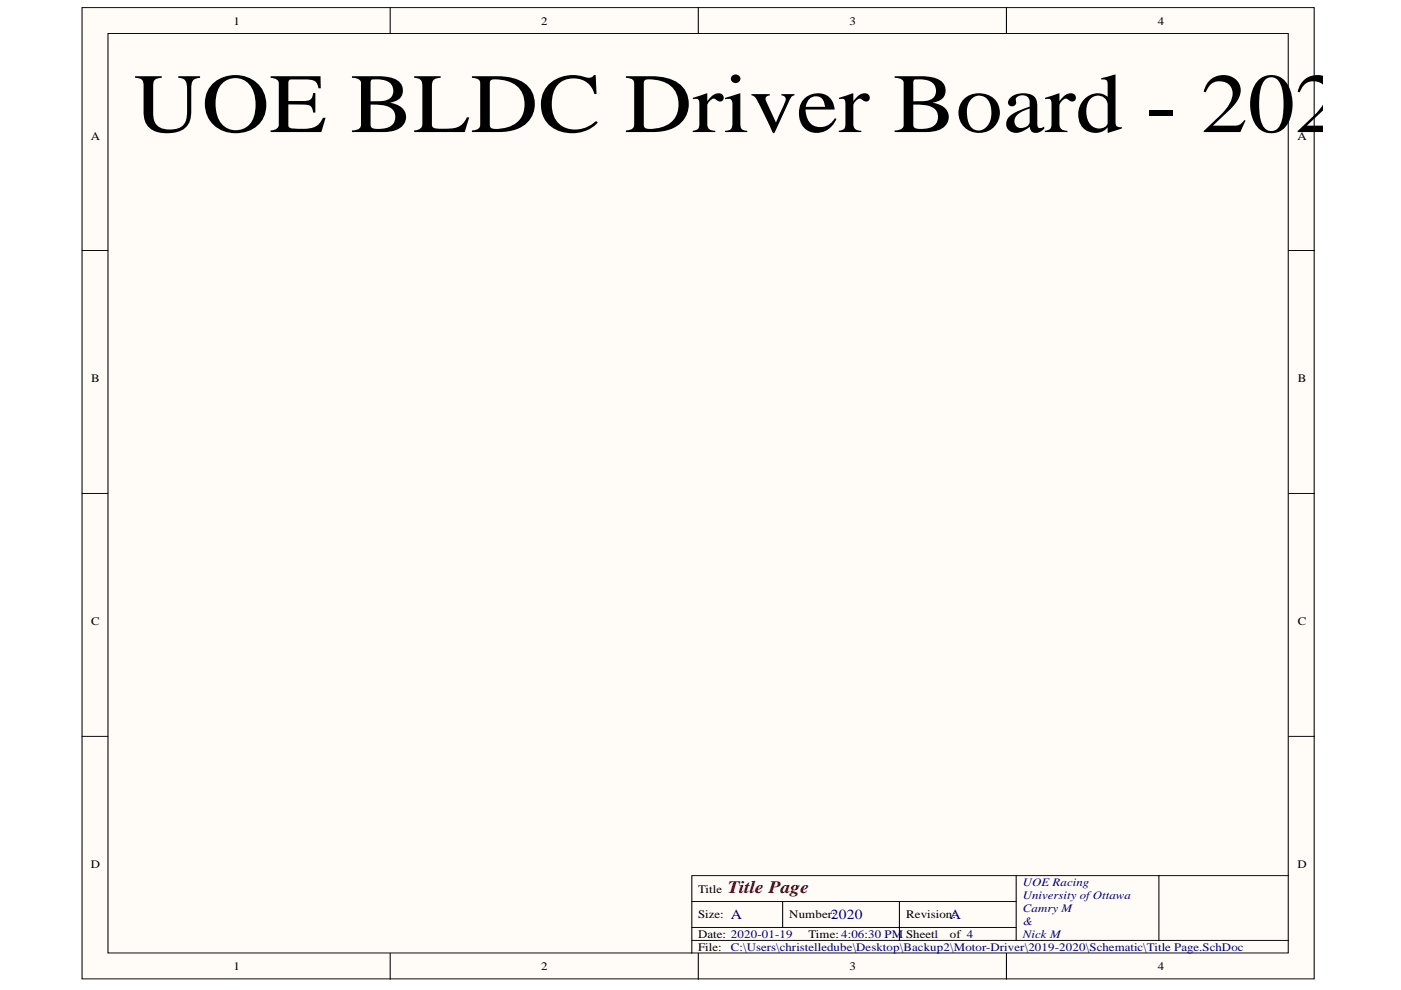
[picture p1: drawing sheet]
<svg xmlns="http://www.w3.org/2000/svg" width="297mm" height="210mm" viewBox="0 0 297 210" stroke-linecap="round" stroke-linejoin="round" font-family="sans-serif">
<defs><g id="words">
<text font-size="17.9" x="28.4" y="28">UOE BLDC Driver Board - 2020</text>
<text font-size="3.7" fill="#800000" x="154.3" y="189.2">Title Page</text>
<g font-size="3" fill="#000080">
<text x="154.9" y="194.9">A</text>
<text x="176.1" y="194.9">2020</text>
<text x="201.4" y="194.9">A</text>
</g>
<g font-size="2.4">
<text x="49.5" y="5.2">1</text>
<text x="114.7" y="5.2">2</text>
<text x="180.1" y="5.2">3</text>
<text x="245.5" y="5.2">4</text>
<text x="19.3" y="29.6">A</text>
<text x="275.1" y="29.6">A</text>
<text x="19.3" y="81">B</text>
<text x="275.2" y="81">B</text>
<text x="19.3" y="132.6">C</text>
<text x="275.2" y="132.6">C</text>
<text x="19.3" y="184.1">D</text>
<text x="275.1" y="184.1">D</text>
<text x="148" y="189.2">Title</text>
<text x="148" y="194.7">Size:</text>
<text x="167.4" y="194.7">Number:</text>
<text x="192.1" y="194.7">Revision:</text>
<text x="148" y="198.9">Date: 2020-01-19</text>
<text x="148" y="201.6">File:</text>
<text x="171.4" y="198.9">Time: 4:06:30 PM Sheet1</text>
<text x="201.4" y="198.9">of 4</text>
<text x="49.5" y="205.7">1</text>
<text x="114.7" y="205.7">2</text>
<text x="180.1" y="205.7">3</text>
<text x="245.5" y="205.7">4</text>
</g>
<g font-size="2.4" fill="#000080">
<text x="216.8" y="187.9">UOE Racing</text>
<text x="216.8" y="190.6">University of Ottawa</text>
<text x="216.8" y="193.4">Camry M</text>
<text x="216.8" y="196.1">&amp;</text>
<text x="154.9" y="201.6">C:\Users\christelledube\Desktop\Backup2\Motor-Driver\2019-2020\Schematic\Title Page.SchDoc</text>
<text x="216.8" y="198.9">Nick M</text>
</g>
</g></defs>
<g fill="#fffcf8" stroke="#000" stroke-width=".21">
<path d="M17.4 1.6h261.2v205.9h-261.2z"/>
<path d="M22.9 7.1h250.2v195h-250.2z"/>
</g>
<g fill="none" stroke="#000" stroke-width=".21">
<path d="M82.7 1.6v5.5M148.1 1.6v5.5M213.4 1.6v5.5M17.4 53.1h5.5M273.2 53.1h5.5M17.4 104.6h5.5M273.2 104.6h5.5M17.4 156.1h5.5M273.2 156.1h5.5M146.7 191.1h68.7M146.7 199.4h126.5M146.7 196.6h68.7"/>
<path d="M165.9 191.1v5.5M190.7 191.1v8.3M215.4 185.7v13.7M245.7 185.7h-99v16.4M273.2 185.7h-27.5v13.7M82.7 202.1v5.5M148.1 202.1v5.5M213.4 202.1v5.5"/>
</g>
<use href="#words"/>
</svg>
